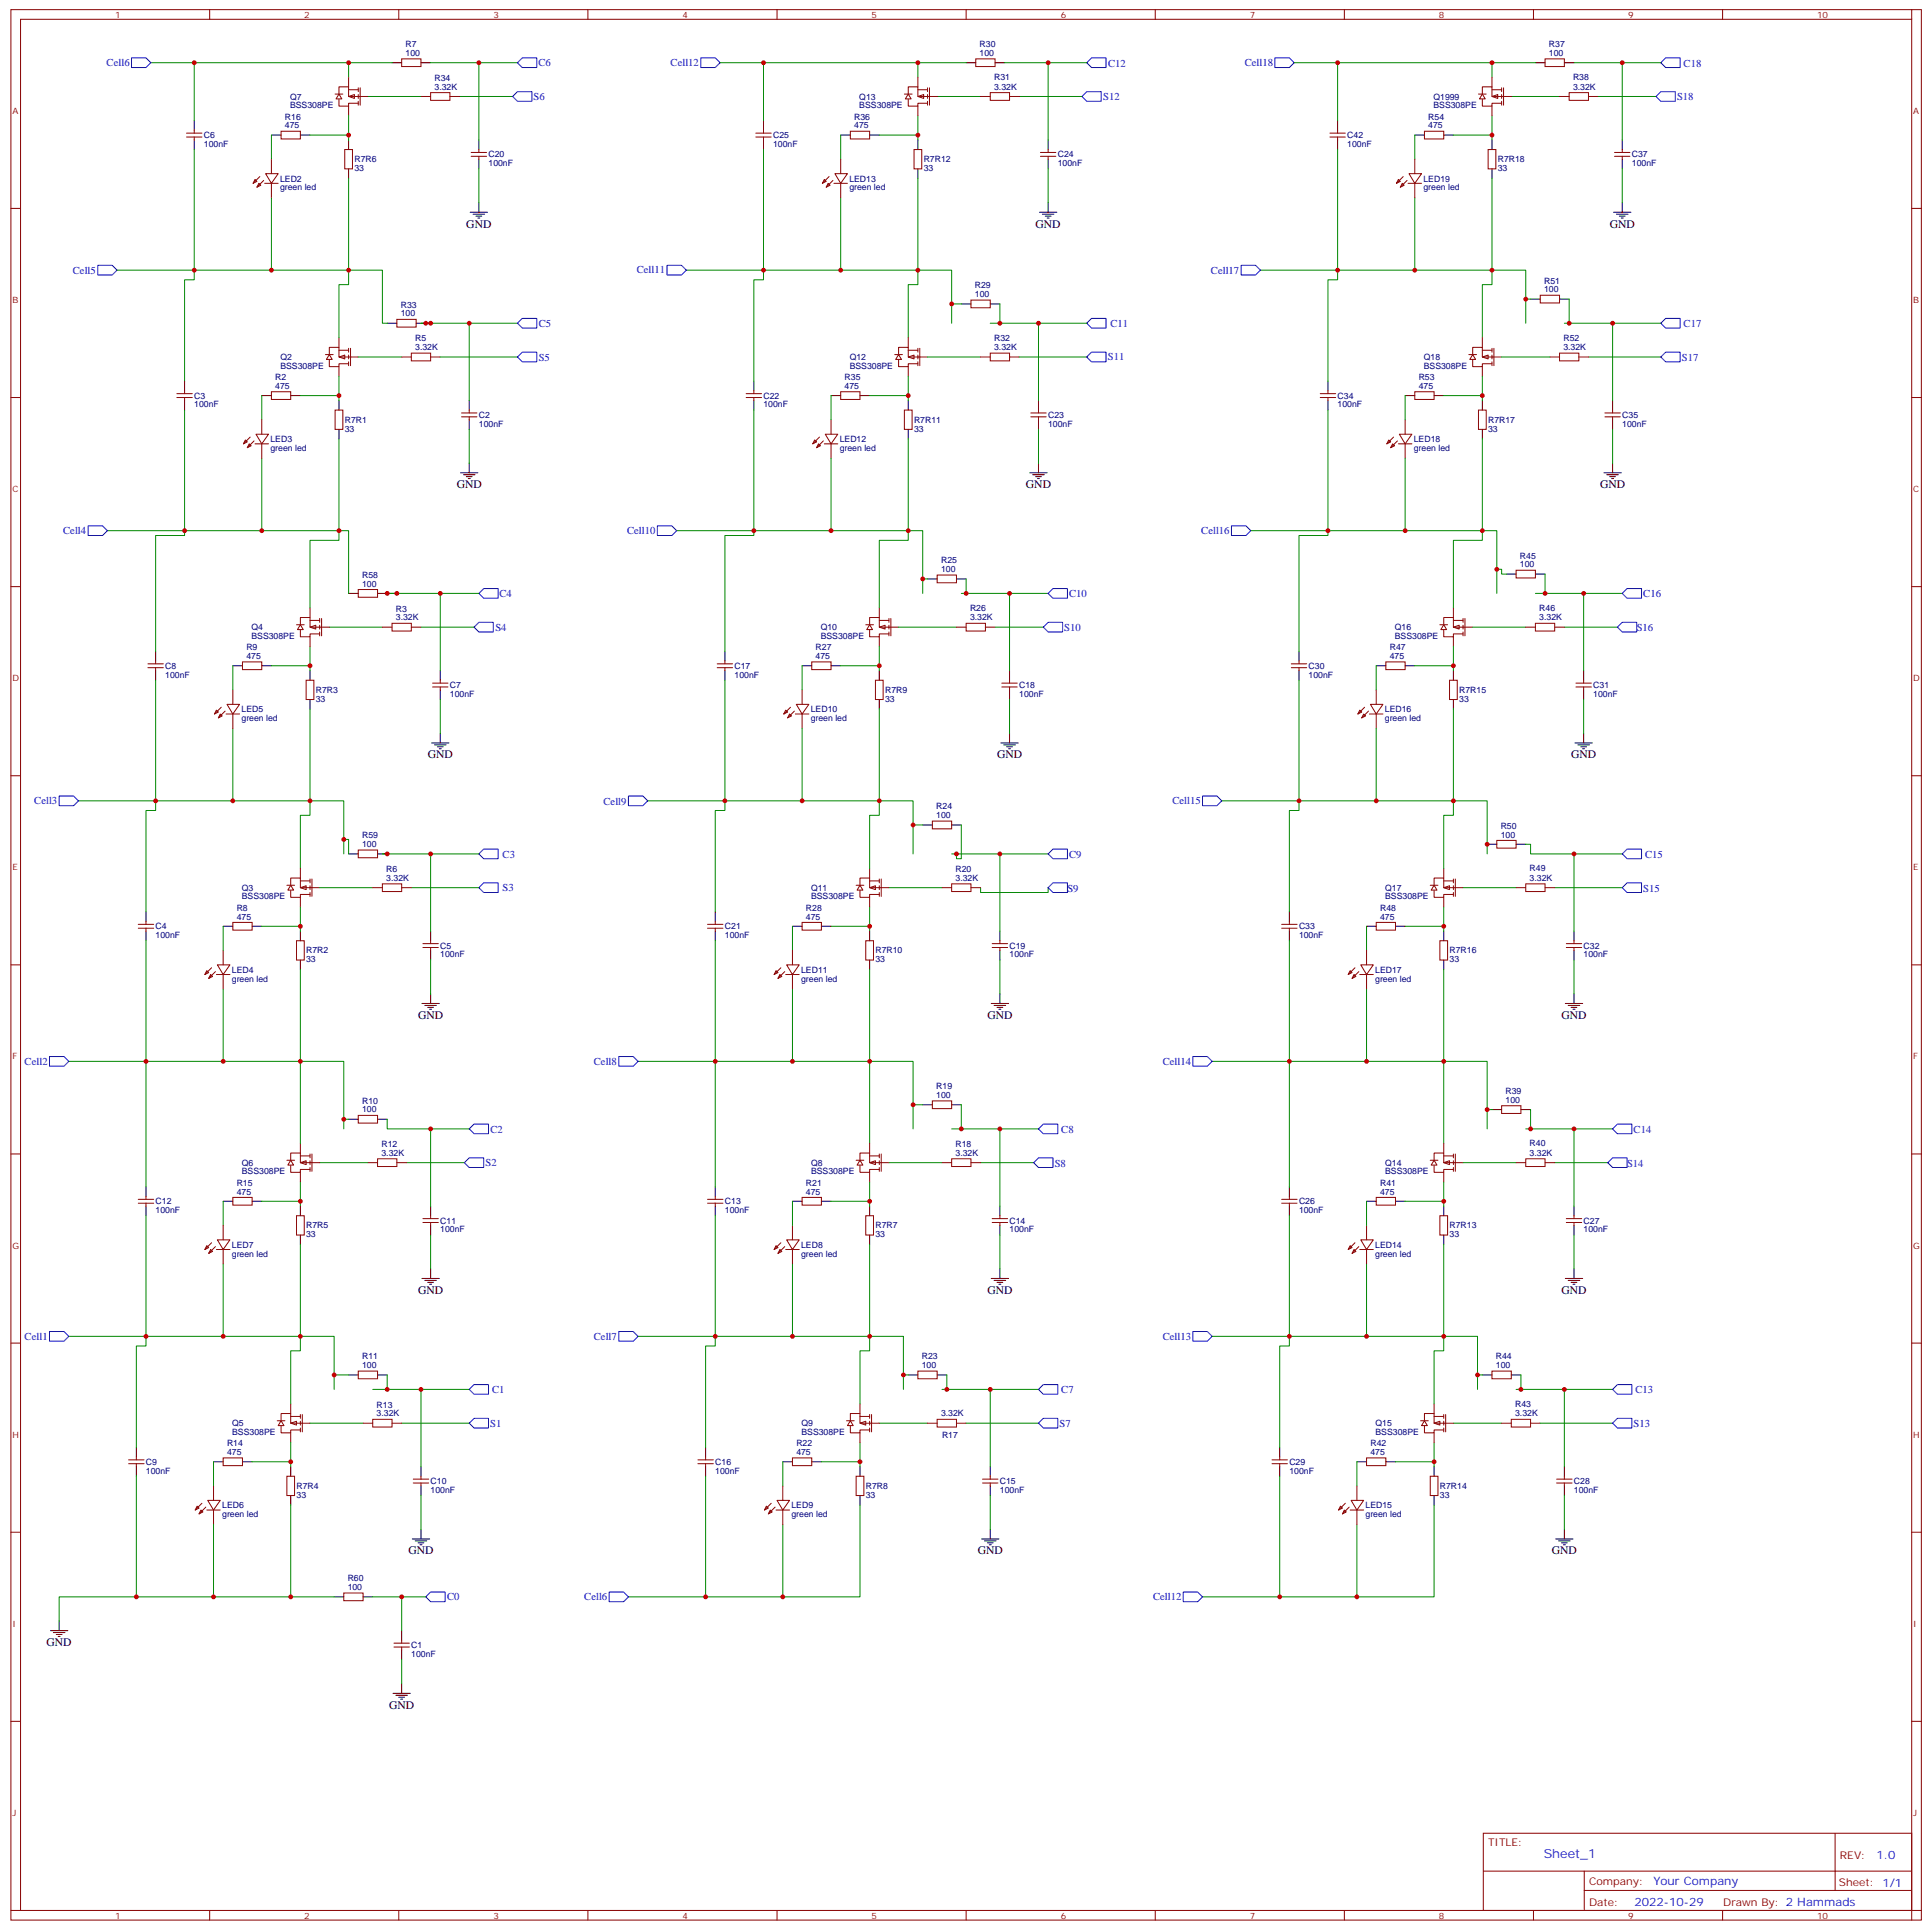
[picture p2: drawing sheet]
<svg xmlns="http://www.w3.org/2000/svg" width="706mm" height="706mm" viewBox="0 0 706 706" stroke-linecap="round" stroke-linejoin="round" font-family="sans-serif">
<defs><g id="words">
<text font-size="4.6" fill="#00f" x="564.4" y="679.3">Sheet_1</text>
<g font-size="4.2">
<text x="170.5" y="83.3">GND</text>
<text x="378.6" y="83.3">GND</text>
<text x="588.5" y="83.3">GND</text>
<text x="167" y="178.5">GND</text>
<text x="375.1" y="178.5">GND</text>
<text x="585" y="178.5">GND</text>
<text x="156.4" y="277.3">GND</text>
<text x="364.5" y="277.3">GND</text>
<text x="574.4" y="277.3">GND</text>
<text x="152.9" y="372.5">GND</text>
<text x="361" y="372.5">GND</text>
<text x="570.9" y="372.5">GND</text>
<text x="152.9" y="473.1">GND</text>
<text x="361" y="473.1">GND</text>
<text x="570.9" y="473.1">GND</text>
<text x="149.3" y="568.3">GND</text>
<text x="357.5" y="568.3">GND</text>
<text x="567.4" y="568.3">GND</text>
<text x="17" y="601.8">GND</text>
<text x="142.3" y="624.8">GND</text>
</g>
<g font-size="4.2" fill="#00f">
<text x="686.1" y="679.5">1.0</text>
<text x="604.5" y="689.1">Your Company</text>
<text x="597.6" y="696.9">2022-10-29</text>
</g>
<g font-size="3.9" fill="#00f">
<text x="39" y="24.2">Cell6</text>
<text x="196.8" y="24.2">C6</text>
<text x="245.2" y="24.3">Cell12</text>
<text x="405.1" y="24.3">C12</text>
<text x="455.1" y="24.3">Cell18</text>
<text x="615.6" y="24.4">C18</text>
<text x="195.1" y="36.6">S6</text>
<text x="403.4" y="36.7">S12</text>
<text x="613.2" y="36.7">S18</text>
<text x="26.6" y="100">Cell5</text>
<text x="232.8" y="100">Cell11</text>
<text x="442.8" y="100.2">Cell17</text>
<text x="197" y="119.5">C5</text>
<text x="406" y="119.6">C11</text>
<text x="615.6" y="119.6">C17</text>
<text x="197" y="131.8">S5</text>
<text x="405.1" y="131.7">S11</text>
<text x="614.9" y="132">S17</text>
<text x="23.1" y="195.3">Cell4</text>
<text x="229.3" y="195.2">Cell10</text>
<text x="439.2" y="195.4">Cell16</text>
<text x="182.6" y="218.3">C4</text>
<text x="390.9" y="218.3">C10</text>
<text x="600.8" y="218.4">C16</text>
<text x="181.1" y="230.7">S4</text>
<text x="389.1" y="230.6">S10</text>
<text x="598.4" y="230.7">S16</text>
<text x="12.5" y="294">Cell3</text>
<text x="220.7" y="294.2">Cell9</text>
<text x="428.6" y="294.1">Cell15</text>
<text x="183.8" y="313.6">C3</text>
<text x="390.9" y="313.6">C9</text>
<text x="601.5" y="313.6">C15</text>
<text x="183.8" y="325.9">S3</text>
<text x="390.3" y="326">S9</text>
<text x="600.8" y="326">S15</text>
<text x="9" y="389.2">Cell2</text>
<text x="217.1" y="389.3">Cell8</text>
<text x="425.1" y="389.3">Cell14</text>
<text x="179.4" y="414.1">C2</text>
<text x="388" y="414.2">C8</text>
<text x="597.3" y="414.2">C14</text>
<text x="177.6" y="426.3">S2</text>
<text x="385.6" y="426.5">S8</text>
<text x="594.9" y="426.5">S14</text>
<text x="9" y="489.8">Cell1</text>
<text x="217.1" y="489.9">Cell7</text>
<text x="425.1" y="489.9">Cell13</text>
<text x="179.9" y="509.4">C1</text>
<text x="388" y="509.4">C7</text>
<text x="597.9" y="509.4">C13</text>
<text x="179.2" y="521.8">S1</text>
<text x="387.4" y="521.8">S7</text>
<text x="597.3" y="521.8">S13</text>
<text x="163.4" y="585.1">C0</text>
<text x="213.6" y="585.1">Cell6</text>
<text x="421.6" y="585.1">Cell12</text>
</g>
<g font-size="3.9" fill="#800">
<text x="544.1" y="674.9">TITLE:</text>
<text x="672.7" y="679.5">REV:</text>
<text x="581" y="689.1">Company:</text>
<text x="672.4" y="689.7">Sheet: 1/1</text>
<text x="581" y="696.7">Date:</text>
<text x="630" y="696.8">Drawn By: 2 Hammads</text>
</g>
<g font-size="3.2" fill="#800">
<text x="42.1" y="6.5">1</text>
<text x="111.2" y="6.5">2</text>
<text x="180.4" y="6.5">3</text>
<text x="249.5" y="6.5">4</text>
<text x="318.7" y="6.5">5</text>
<text x="387.8" y="6.5">6</text>
<text x="457" y="6.5">7</text>
<text x="526.1" y="6.5">8</text>
<text x="595.2" y="6.5">9</text>
<text x="664.4" y="6.5">10</text>
<text x="4.5" y="41.6">A</text>
<text x="699.5" y="41.6">A</text>
<text x="4.5" y="110.8">B</text>
<text x="699.5" y="110.8">B</text>
<text x="4.5" y="179.9">C</text>
<text x="699.5" y="179.9">C</text>
<text x="4.5" y="249.1">D</text>
<text x="699.5" y="249.1">D</text>
<text x="4.5" y="318.2">E</text>
<text x="699.5" y="318.2">E</text>
<text x="4.5" y="387.4">F</text>
<text x="699.5" y="387.4">F</text>
<text x="4.5" y="456.5">G</text>
<text x="699.5" y="456.5">G</text>
<text x="4.5" y="525.6">H</text>
<text x="699.5" y="525.6">H</text>
<text x="4.5" y="594.8">I</text>
<text x="699.5" y="594.8">I</text>
<text x="4.5" y="663.9">J</text>
<text x="699.5" y="663.9">J</text>
<text x="42.1" y="701.5">1</text>
<text x="111.2" y="701.5">2</text>
<text x="180.4" y="701.5">3</text>
<text x="249.5" y="701.5">4</text>
<text x="318.7" y="701.5">5</text>
<text x="387.8" y="701.5">6</text>
<text x="457" y="701.5">7</text>
<text x="526.1" y="701.5">8</text>
<text x="595.2" y="701.5">9</text>
<text x="664.4" y="701.5">10</text>
</g>
<g font-size="3.2" fill="#000080">
<text x="148.3" y="17.2">R7</text>
<text x="358.2" y="17.2">R30</text>
<text x="566.3" y="17.2">R37</text>
<text x="148.3" y="20.5">100</text>
<text x="358.2" y="20.5">100</text>
<text x="566.3" y="20.5">100</text>
<text x="158.9" y="29.6">R34</text>
<text x="363.5" y="29.3">R31</text>
<text x="575.1" y="29.3">R38</text>
<text x="158.9" y="32.8">3.32K</text>
<text x="363.5" y="32.8">3.32K</text>
<text x="575.1" y="32.8">3.32K</text>
<text x="106" y="39.6">BSS308PE</text>
<text x="106" y="36.4">Q7</text>
<text x="314.2" y="39.6">BSS308PE</text>
<text x="314.2" y="36.4">Q13</text>
<text x="524.1" y="39.6">BSS308PE</text>
<text x="524.1" y="36.4">Q1999</text>
<text x="104.2" y="46.9">475</text>
<text x="104.2" y="43.7">R16</text>
<text x="312.3" y="46.9">475</text>
<text x="312.3" y="43.7">R36</text>
<text x="522.2" y="46.9">475</text>
<text x="522.2" y="43.7">R54</text>
<text x="74.5" y="53.7">100nF</text>
<text x="74.5" y="50.5">C6</text>
<text x="282.7" y="53.7">100nF</text>
<text x="282.7" y="50.5">C25</text>
<text x="492.6" y="53.7">100nF</text>
<text x="492.6" y="50.5">C42</text>
<text x="129.6" y="59.3">R7R6</text>
<text x="178.6" y="57.6">C20</text>
<text x="337.7" y="59.3">R7R12</text>
<text x="386.8" y="57.6">C24</text>
<text x="547.6" y="59.3">R7R18</text>
<text x="596.7" y="57.6">C37</text>
<text x="129.6" y="62.6">33</text>
<text x="178.6" y="60.8">100nF</text>
<text x="337.7" y="62.6">33</text>
<text x="386.8" y="60.8">100nF</text>
<text x="547.6" y="62.6">33</text>
<text x="596.7" y="60.8">100nF</text>
<text x="102.4" y="69.6">green led</text>
<text x="102.4" y="66.4">LED2</text>
<text x="310.6" y="69.6">green led</text>
<text x="310.6" y="66.4">LED13</text>
<text x="520.5" y="69.6">green led</text>
<text x="520.5" y="66.4">LED19</text>
<text x="356.4" y="105.4">R29</text>
<text x="564.6" y="106.9">100</text>
<text x="564.6" y="103.7">R51</text>
<text x="146.5" y="112.5">R33</text>
<text x="356.4" y="108.7">100</text>
<text x="146.5" y="115.7">100</text>
<text x="151.8" y="124.6">R5</text>
<text x="363.5" y="124.6">R32</text>
<text x="571.6" y="124.6">R52</text>
<text x="102.5" y="131.6">Q2</text>
<text x="151.8" y="128.1">3.32K</text>
<text x="310.7" y="131.6">Q12</text>
<text x="363.5" y="128.1">3.32K</text>
<text x="520.6" y="131.6">Q18</text>
<text x="571.6" y="128.1">3.32K</text>
<text x="102.5" y="134.8">BSS308PE</text>
<text x="310.7" y="134.8">BSS308PE</text>
<text x="520.6" y="134.8">BSS308PE</text>
<text x="100.7" y="142.2">475</text>
<text x="100.7" y="138.9">R2</text>
<text x="308.8" y="142.2">475</text>
<text x="308.8" y="138.9">R35</text>
<text x="518.7" y="142.2">475</text>
<text x="518.7" y="138.9">R53</text>
<text x="71" y="149">100nF</text>
<text x="71" y="145.8">C3</text>
<text x="279.2" y="149">100nF</text>
<text x="279.2" y="145.8">C22</text>
<text x="489.1" y="149">100nF</text>
<text x="489.1" y="145.8">C34</text>
<text x="126" y="154.6">R7R1</text>
<text x="175.1" y="152.8">C2</text>
<text x="334.2" y="154.6">R7R11</text>
<text x="383.2" y="152.8">C23</text>
<text x="544.1" y="154.6">R7R17</text>
<text x="593.1" y="152.8">C35</text>
<text x="98.9" y="161.6">LED3</text>
<text x="126" y="157.8">33</text>
<text x="175.1" y="156">100nF</text>
<text x="307" y="161.6">LED12</text>
<text x="334.2" y="157.8">33</text>
<text x="383.2" y="156">100nF</text>
<text x="516.9" y="161.6">LED18</text>
<text x="544.1" y="157.8">33</text>
<text x="593.1" y="156">100nF</text>
<text x="98.9" y="164.9">green led</text>
<text x="307" y="164.9">green led</text>
<text x="516.9" y="164.9">green led</text>
<text x="344.1" y="209.2">100</text>
<text x="344.1" y="206">R25</text>
<text x="555.7" y="207.4">100</text>
<text x="555.7" y="204.2">R45</text>
<text x="132.4" y="214.5">100</text>
<text x="132.4" y="211.3">R58</text>
<text x="144.8" y="226.8">3.32K</text>
<text x="144.8" y="223.6">R3</text>
<text x="354.7" y="226.8">3.32K</text>
<text x="354.7" y="223.4">R26</text>
<text x="562.8" y="226.8">3.32K</text>
<text x="562.8" y="223.4">R46</text>
<text x="91.9" y="233.6">BSS308PE</text>
<text x="91.9" y="230.4">Q4</text>
<text x="300.1" y="233.6">BSS308PE</text>
<text x="300.1" y="230.4">Q10</text>
<text x="510" y="233.6">BSS308PE</text>
<text x="510" y="230.4">Q16</text>
<text x="90.1" y="237.7">R9</text>
<text x="298.2" y="237.7">R27</text>
<text x="508.1" y="237.7">R47</text>
<text x="60.4" y="244.5">C8</text>
<text x="90.1" y="240.9">475</text>
<text x="268.6" y="244.5">C17</text>
<text x="298.2" y="240.9">475</text>
<text x="478.5" y="244.5">C30</text>
<text x="508.1" y="240.9">475</text>
<text x="60.4" y="247.8">100nF</text>
<text x="164.5" y="251.6">C7</text>
<text x="268.6" y="247.8">100nF</text>
<text x="372.6" y="251.6">C18</text>
<text x="478.5" y="247.8">100nF</text>
<text x="582.5" y="251.6">C31</text>
<text x="115.5" y="256.6">33</text>
<text x="115.5" y="253.4">R7R3</text>
<text x="164.5" y="254.8">100nF</text>
<text x="323.6" y="256.6">33</text>
<text x="323.6" y="253.4">R7R9</text>
<text x="372.6" y="254.8">100nF</text>
<text x="533.5" y="256.6">33</text>
<text x="533.5" y="253.4">R7R15</text>
<text x="582.5" y="254.8">100nF</text>
<text x="88.3" y="263.6">green led</text>
<text x="88.3" y="260.4">LED5</text>
<text x="296.4" y="263.6">green led</text>
<text x="296.4" y="260.4">LED10</text>
<text x="506.3" y="263.6">green led</text>
<text x="506.3" y="260.4">LED16</text>
<text x="342.3" y="299.2">100</text>
<text x="342.3" y="295.9">R24</text>
<text x="548.7" y="303">R50</text>
<text x="132.4" y="309.7">100</text>
<text x="132.4" y="306.5">R59</text>
<text x="548.7" y="306.2">100</text>
<text x="141.2" y="322.1">3.32K</text>
<text x="141.2" y="318.9">R6</text>
<text x="349.4" y="322.1">3.32K</text>
<text x="349.4" y="318.9">R20</text>
<text x="559.3" y="322.1">3.32K</text>
<text x="559.3" y="318.6">R49</text>
<text x="88.4" y="328.9">BSS308PE</text>
<text x="88.4" y="325.7">Q3</text>
<text x="296.5" y="328.9">BSS308PE</text>
<text x="296.5" y="325.7">Q11</text>
<text x="506.5" y="328.9">BSS308PE</text>
<text x="506.5" y="325.7">Q17</text>
<text x="86.5" y="333">R8</text>
<text x="294.7" y="333">R28</text>
<text x="504.6" y="333">R48</text>
<text x="56.9" y="339.8">C4</text>
<text x="86.5" y="336.2">475</text>
<text x="265" y="339.8">C21</text>
<text x="294.7" y="336.2">475</text>
<text x="474.9" y="339.8">C33</text>
<text x="504.6" y="336.2">475</text>
<text x="56.9" y="343">100nF</text>
<text x="161" y="346.8">C5</text>
<text x="265" y="343">100nF</text>
<text x="369.1" y="346.8">C19</text>
<text x="474.9" y="343">100nF</text>
<text x="579" y="346.8">C32</text>
<text x="111.9" y="351.8">33</text>
<text x="111.9" y="348.6">R7R2</text>
<text x="161" y="350.1">100nF</text>
<text x="320.1" y="351.8">33</text>
<text x="320.1" y="348.6">R7R10</text>
<text x="369.1" y="350.1">100nF</text>
<text x="530" y="351.8">33</text>
<text x="530" y="348.6">R7R16</text>
<text x="579" y="350.1">100nF</text>
<text x="84.8" y="358.9">green led</text>
<text x="84.8" y="355.7">LED4</text>
<text x="292.9" y="358.9">green led</text>
<text x="292.9" y="355.7">LED11</text>
<text x="502.8" y="358.9">green led</text>
<text x="502.8" y="355.7">LED17</text>
<text x="342.3" y="401.5">100</text>
<text x="342.3" y="398.2">R19</text>
<text x="550.4" y="400">R39</text>
<text x="132.4" y="406.8">100</text>
<text x="132.4" y="403.5">R10</text>
<text x="550.4" y="403.2">100</text>
<text x="139.5" y="419.4">R12</text>
<text x="349.4" y="419.4">R18</text>
<text x="559.3" y="419.2">R40</text>
<text x="139.5" y="422.6">3.32K</text>
<text x="349.4" y="422.6">3.32K</text>
<text x="559.3" y="422.6">3.32K</text>
<text x="88.4" y="429.4">BSS308PE</text>
<text x="88.4" y="426.2">Q6</text>
<text x="296.5" y="429.4">BSS308PE</text>
<text x="296.5" y="426.2">Q8</text>
<text x="506.5" y="429.4">BSS308PE</text>
<text x="506.5" y="426.2">Q14</text>
<text x="86.5" y="436.7">475</text>
<text x="86.5" y="433.5">R15</text>
<text x="294.7" y="436.7">475</text>
<text x="294.7" y="433.5">R21</text>
<text x="504.6" y="436.7">475</text>
<text x="504.6" y="433.5">R41</text>
<text x="56.9" y="443.6">100nF</text>
<text x="56.9" y="440.3">C12</text>
<text x="265" y="443.6">100nF</text>
<text x="265" y="440.3">C13</text>
<text x="474.9" y="443.6">100nF</text>
<text x="474.9" y="440.3">C26</text>
<text x="111.9" y="449.2">R7R5</text>
<text x="161" y="447.4">C11</text>
<text x="320.1" y="449.2">R7R7</text>
<text x="369.1" y="447.4">C14</text>
<text x="530" y="449.2">R7R13</text>
<text x="579" y="447.4">C27</text>
<text x="111.9" y="452.4">33</text>
<text x="161" y="450.6">100nF</text>
<text x="320.1" y="452.4">33</text>
<text x="369.1" y="450.6">100nF</text>
<text x="530" y="452.4">33</text>
<text x="579" y="450.6">100nF</text>
<text x="84.8" y="459.4">green led</text>
<text x="84.8" y="456.2">LED7</text>
<text x="292.9" y="459.4">green led</text>
<text x="292.9" y="456.2">LED8</text>
<text x="502.8" y="459.4">green led</text>
<text x="502.8" y="456.2">LED14</text>
<text x="132.4" y="497">R11</text>
<text x="337" y="497">R23</text>
<text x="546.9" y="497">R44</text>
<text x="132.4" y="500.2">100</text>
<text x="337" y="500.2">100</text>
<text x="546.9" y="500.2">100</text>
<text x="137.7" y="514.7">R13</text>
<text x="554" y="514.4">R43</text>
<text x="84.9" y="521.5">Q5</text>
<text x="137.7" y="517.9">3.32K</text>
<text x="293" y="521.5">Q9</text>
<text x="344.1" y="517.9">3.32K</text>
<text x="502.9" y="521.5">Q15</text>
<text x="554" y="517.9">3.32K</text>
<text x="84.9" y="524.7">BSS308PE</text>
<text x="293" y="524.7">BSS308PE</text>
<text x="344.4" y="525.6">R17</text>
<text x="502.9" y="524.7">BSS308PE</text>
<text x="83" y="532">475</text>
<text x="83" y="528.8">R14</text>
<text x="291.2" y="532">475</text>
<text x="291.2" y="528.8">R22</text>
<text x="501.1" y="532">475</text>
<text x="501.1" y="528.8">R42</text>
<text x="53.4" y="538.8">100nF</text>
<text x="53.4" y="535.6">C9</text>
<text x="261.5" y="538.8">100nF</text>
<text x="261.5" y="535.6">C16</text>
<text x="471.4" y="538.8">100nF</text>
<text x="471.4" y="535.6">C29</text>
<text x="108.4" y="544.4">R7R4</text>
<text x="157.4" y="545.9">100nF</text>
<text x="157.4" y="542.6">C10</text>
<text x="316.5" y="544.4">R7R8</text>
<text x="365.6" y="545.9">100nF</text>
<text x="365.6" y="542.6">C15</text>
<text x="526.5" y="544.4">R7R14</text>
<text x="575.5" y="545.9">100nF</text>
<text x="575.5" y="542.6">C28</text>
<text x="81.2" y="551.5">LED6</text>
<text x="108.4" y="547.6">33</text>
<text x="289.4" y="551.5">LED9</text>
<text x="316.5" y="547.6">33</text>
<text x="499.3" y="551.5">LED15</text>
<text x="526.5" y="547.6">33</text>
<text x="81.2" y="554.7">green led</text>
<text x="289.4" y="554.7">green led</text>
<text x="499.3" y="554.7">green led</text>
<text x="127.1" y="581.4">100</text>
<text x="127.1" y="578.2">R60</text>
<text x="150.4" y="605.8">100nF</text>
<text x="150.4" y="602.6">C1</text>
</g>
</g></defs>
<g fill="none" stroke="#870000" stroke-width=".37">
<path d="M4 3.5h698.5v698.5h-698.5zM7.5 7.1h691.5v691.4h-691.5zM76.7 3.5v3.6M145.8 3.5v3.6M214.9 3.5v3.6M284.1 3.5v3.6M353.2 3.5v3.6M422.4 3.5v3.6M491.5 3.5v3.6M560.7 3.5v3.6M629.8 3.5v3.6M699 3.5v3.6"/>
<path d="M123.9 36.3v2.5h3.6v-1.1h3.5M123.9 34.2v-2.4h3.6v3.5h7M127.5 35.3l2.1-.7v1.4zM127.5 32.8h3.5M127.5 28.2v3.6M127.5 38.8v3.5M131 32.1v1.4M131 34.6v1.4M131 37v1.5M131.7 32.1v6.4M4 76.2h3.5M699 76.2h3.5"/>
<path d="M4 145.3h3.5M699 145.3h3.5M4 214.5h3.5M699 214.5h3.5M4 283.6h3.5M699 283.6h3.5M4 352.8h3.5M699 352.8h3.5M4 421.9h3.5M699 421.9h3.5M4 491.1h3.5M699 491.1h3.5"/>
<path d="M4 560.2h3.5M699 560.2h3.5M4 629.4h3.5M699 629.4h3.5M542.3 670.3h156.7v28.2h-156.7zM671 670.3v20.9M4 698.5h3.5M76.7 698.5v3.5M145.8 698.5v3.5M214.9 698.5v3.5M284.1 698.5v3.5M353.2 698.5v3.5"/>
<path d="M422.4 698.5v3.5M491.5 698.5v3.5M542.4 684.1h156.4M560.7 698.5v3.5M579.2 691.2h119.6M579.2 684.1v14.1M629.8 698.5v3.5M702.5 698.5h-3.5v3.5"/>
</g>
<path d="M123.9 34.4l1.1 1.8h-2.1z" fill="#fff" stroke="#870000" stroke-width=".37"/>
<g fill="none" stroke="#870000" stroke-width=".37">
<path d="M122.5 34.4h2.8M68.2 50.1h5.6M68.2 48.7h5.6M71 47.6v1.1M71 50.1v1.1M99.2 58.2v5.3M102.8 48h7v2.8h-7zM126 54.7h2.9v7h-2.9zM172.3 57.1h5.6M172.3 55.7h5.6M175.1 54.7v1M175.1 57.1v1.1"/>
<path d="M93.2 65.6l.7 .7-1.4 .7zM94.7 67l.7 .7-1.5 .7zM95 64.6l-2.5 2.4M96.4 66l-2.5 2.4M96.8 67h4.9M97.1 63.5h4.6l-2.5 3.5zM99.2 67v5.3M120.4 131.6v2.5h3.5v-1.1h3.6M120.4 129.5v-2.5h3.5v3.5h7.1M123.9 130.5l2.1-.7v1.4zM123.9 128.1h3.6M123.9 123.5v3.5"/>
<path d="M123.9 134.1v3.5M127.5 127.4v1.4M127.5 129.8v1.4M127.5 132.3v1.4M128.2 127.4v6.3M64.7 145.3h5.6M64.7 143.9h5.6M67.5 142.9v1M67.5 145.3v1.1M91.5 159.8l-2.5 2.5M93.6 158.8h4.6l-2.5 3.5zM95.7 153.5v5.3"/>
<path d="M99.2 143.2h7.1v2.8h-7.1zM122.5 149.9h2.8v7.1h-2.8zM168.7 152.4h5.7M168.7 151h5.7M171.6 149.9v1.1M171.6 152.4v1.1M89.7 160.9l.7 .7-1.4 .7zM91.1 162.3l.7 .7-1.4 .7zM92.9 161.2l-2.5 2.5M93.2 162.3h5M95.7 162.3v5.3"/>
</g>
<g fill="none" stroke="#000" stroke-width=".37">
<path d="M71 44.1v3.5M71 51.2v3.5M99.2 49.4h3.6M109.8 49.4h3.5M127.5 51.2v3.5M175.1 51.2v3.5M175.1 58.2v3.5M127.5 61.7v3.6M171.9 77.6h6.4M173 78.3h4.2M174 79h2.1M174.7 79.7h.7"/>
<path d="M175.1 74.1v3.5M67.5 139.3v3.6M67.5 146.4v3.5M95.7 144.6h3.5M106.3 144.6h3.5M123.9 146.4v3.5M123.9 157v3.5M171.6 146.4v3.5M171.6 153.5v3.5M168.4 172.9h6.3M169.4 173.6h4.3M170.5 174.3h2.1"/>
<path d="M171.2 175h.7M171.6 169.3v3.6"/>
</g>
<g fill="none" stroke="#008700" stroke-width=".37">
<path d="M55.1 22.9h72.4M71 22.9v21.2M134.5 35.3h19.4M143.3 22.9h-15.8v5.3M71 54.7v44.1h56.5v-33.5M99.2 49.4v8.8M113.3 49.4h14.2M127.5 42.3v8.9M99.2 72.3v26.5M175.1 61.7v12.4M42.8 98.8h28.2v3.5h-3.5v37M123.9 137.6v8.8"/>
<path d="M131 130.5h15.9M67.5 149.9v44.1h56.4v-33.5M95.7 144.6v8.9M109.8 144.6h14.1M171.6 157v12.3M95.7 167.6v26.4M39.3 194h28.2"/>
</g>
<path d="M48.1 21.2h5.3l1.7 1.7-1.7 1.8h-5.3zM35.7 97h5.3l1.8 1.8-1.8 1.7h-5.3zM32.2 192.3h5.3l1.8 1.7-1.8 1.8h-5.3z" fill="none" stroke="#00f" stroke-width=".37"/>
<path d="M120.4 129.6l1.1 1.8h-2.2z" fill="#fff" stroke="#870000" stroke-width=".37"/>
<path d="M119 129.6h2.8M109.8 317.5v3.5M106.3 325.6v2.5h3.5v-1.1h3.5M106.3 323.5v-2.5h3.5v3.6h7.1M109.8 324.6l2.1-.8v1.5zM109.8 322.1h3.5M109.8 328.1v3.5M113.3 321.4v1.4M113.3 323.8v1.5M113.3 326.3v1.4M114.1 321.4v6.3" fill="none" stroke="#870000" stroke-width=".37"/>
<path d="M157.4 22.9h31.8M168 35.3h19.4M141.6 118.2h-1.8v-19.4h-12.3v5.3h-3.6v19.4M153.9 118.2h35.3M161 130.5h28.2M141.6 217h33.5M153.9 229.3h19.4M125.7 312.2v-19.4h-12.4v5.3h-3.5v19.4M139.8 312.2h35.3M150.4 324.6h24.7" fill="none" stroke="#008700" stroke-width=".37"/>
<path d="M189.2 22.9l1.8-1.7h5.3v3.5h-5.3zM189.2 33.5h5.3v3.5h-5.3l-1.8-1.7zM189.2 118.2l1.8-1.8h5.3v3.5h-5.3zM189.2 130.5l1.8-1.7h5.3v3.5h-5.3zM175.1 217l1.7-1.8h5.3v3.5h-5.3zM173.3 229.3l1.8-1.8h5.3v3.6h-5.3zM175.1 312.2l1.7-1.8h5.3v3.6h-5.3zM175.1 324.6l1.7-1.8h5.3v3.5h-5.3z" fill="none" stroke="#00f" stroke-width=".37"/>
<path d="M106.3 323.7l1.1 1.7h-2.2z" fill="#fff" stroke="#870000" stroke-width=".37"/>
<g fill="none" stroke="#870000" stroke-width=".37">
<path d="M109.8 230.4v2.4h3.5v-1h3.6M109.8 228.2v-2.4h3.5v3.5h7.1M113.3 229.3l2.2-.7v1.4zM113.3 226.8h3.6M113.3 222.2v3.6M113.3 232.8v3.6M116.9 226.1v1.4M116.9 228.6v1.4M116.9 231.1v1.4M117.6 226.1v6.4M54.1 244.1h5.6M54.1 242.7h5.6"/>
<path d="M56.9 241.7v1M56.9 244.1v1.1M79.1 259.6l.7 .7-1.4 .8zM80.9 258.6l-2.5 2.5M82.3 260l-2.5 2.5M83 257.5h4.6l-2.5 3.6zM85.1 252.2v5.3M88.7 242h7v2.8h-7zM111.9 248.7h2.9v7.1h-2.9zM158.2 251.2h5.6M158.2 249.8h5.6M161 248.7v1.1"/>
<path d="M161 251.2v1M80.5 261.1l.7 .7-1.4 .7zM82.7 261.1h4.9M85.1 261.1v5.2M50.6 339.4h5.6M50.6 338h5.6M53.4 336.9v1.1M53.4 339.4v1M85.1 337.3h7.1v2.8h-7.1zM104.9 323.7h2.8M75.6 354.9l.7 .7-1.4 .7zM77 356.3l.7 .7-1.4 .7z"/>
<path d="M77.4 353.8l-2.5 2.5M78.8 355.2l-2.5 2.5M79.1 356.3h5M79.5 352.8h4.6l-2.5 3.5zM81.6 347.5v5.3M81.6 356.3v5.3M108.4 344h2.8v7h-2.8zM154.6 346.4h5.7M154.6 345h5.7M157.4 344v1M157.4 346.4v1.1"/>
</g>
<g fill="none" stroke="#000" stroke-width=".37">
<path d="M56.9 238.1v3.6M56.9 245.2v3.5M85.1 243.4h3.6M95.7 243.4h3.5M113.3 245.2v3.5M113.3 255.8v3.5M161 245.2v3.5M161 252.2v3.6M157.8 271.6h6.3M158.9 272.3h4.2M159.9 273.1h2.1M160.6 273.8h.7"/>
<path d="M161 268.1v3.5M53.4 333.4v3.5M81.6 338.7h3.5M92.2 338.7h3.5M53.4 340.4v3.6M109.8 340.4v3.6M109.8 351v3.5M157.4 340.4v3.6M157.4 347.5v3.5M154.3 366.9h6.3M155.3 367.6h4.3M156.4 368.3h2.1"/>
<path d="M157.1 369h.7M157.4 363.4v3.5"/>
</g>
<g fill="none" stroke="#008700" stroke-width=".37">
<path d="M67.5 194v1.8h-10.6v42.3M113.3 236.4v8.8M120.4 229.3h19.4M56.9 248.7v44.1h56.4v-33.5M85.1 243.4v8.8M99.2 243.4h14.1M161 255.8v12.3M85.1 266.3v26.5M28.7 292.8h28.2v3.5h-3.5v37.1M81.6 338.7v8.8M95.7 338.7h14.1M109.8 331.6v8.8"/>
<path d="M116.9 324.6h19.4M53.4 344v44.1h56.4v-33.6M157.4 351v12.4M81.6 361.6v26.5M25.2 388.1h28.2"/>
</g>
<path d="M21.6 291h5.3l1.8 1.8-1.8 1.8h-5.3zM18.1 386.3h5.3l1.8 1.8-1.8 1.7h-5.3z" fill="none" stroke="#00f" stroke-width=".37"/>
<path d="M109.8 228.4l1.1 1.8h-2.1z" fill="#fff" stroke="#870000" stroke-width=".37"/>
<path d="M108.4 228.4h2.8M102.8 519.3v-2.5h3.5v3.5h7M106.3 517.9h3.5M106.3 513.3v3.5M109.8 517.2v1.4M109.8 519.6v1.5M110.5 517.2v6.3M102.8 521.4v2.5h3.5v-1.1h3.5M106.3 520.3l2.1-.7v1.5zM106.3 523.9v3.5M109.8 522.1v1.4" fill="none" stroke="#870000" stroke-width=".37"/>
<path d="M171.6 412.8l1.7-1.8h5.3v3.5h-5.3zM169.8 425.1l1.8-1.8h5.2v3.6h-5.2zM171.6 508l1.7-1.8h5.3v3.6h-5.3zM171.6 520.3l1.7-1.7h5.3v3.5h-5.3z" fill="none" stroke="#00f" stroke-width=".37"/>
<path d="M141.6 409.2v3.6h30M148.6 425.1h21.2M122.2 508v-19.4h-12.4v5.3h-3.5v19.4M136.3 508h35.3M146.9 520.3h24.7" fill="none" stroke="#008700" stroke-width=".37"/>
<path d="M102.8 519.5l1 1.7h-2.1z" fill="#fff" stroke="#870000" stroke-width=".37"/>
<g fill="none" stroke="#870000" stroke-width=".37">
<path d="M109.8 418v3.6M50.6 439.9h5.6M50.6 438.5h5.6M53.4 437.4v1.1M53.4 439.9v1.1M85.1 437.8h7.1v2.8h-7.1zM106.3 426.2v2.4h3.5v-1h3.5M106.3 424v-2.4h3.5v3.5h7.1M109.8 425.1l2.1-.7v1.4zM109.8 422.6h3.5M109.8 428.6v3.6M113.3 421.9v1.4"/>
<path d="M113.3 424.4v1.4M113.3 426.9v1.4M114.1 421.9v6.4M75.6 455.4l.7 .7-1.4 .7zM77 456.8l.7 .8-1.4 .7zM77.4 454.4l-2.5 2.4M78.8 455.8l-2.5 2.5M79.1 456.8h5M79.5 453.3h4.6l-2.5 3.5zM81.6 448v5.3M81.6 456.8v5.3M108.4 444.5h2.8v7.1h-2.8z"/>
<path d="M154.6 447h5.7M154.6 445.6h5.7M157.4 444.5v1.1M157.4 447v1M101.4 519.5h2.8M47 535.2h5.7M47 533.8h5.7M49.8 532.7v1.1M49.8 535.2v1M81.6 533h7.1v2.9h-7.1zM104.9 539.8h2.8v7h-2.8zM153.9 539.8v1"/>
<path d="M72.1 550.7l.7 .7-1.4 .7zM73.5 552.1l.7 .7-1.4 .7zM73.8 549.6l-2.4 2.5M75.2 551l-2.4 2.5M75.6 552.1h4.9M76 548.6h4.5l-2.4 3.5zM78.1 543.3v5.3M78.1 552.1v5.3M151.1 542.2h5.6M151.1 540.8h5.6M153.9 542.2v1.1"/>
</g>
<g fill="none" stroke="#000" stroke-width=".37">
<path d="M53.4 433.9v3.5M81.6 439.2h3.5M92.2 439.2h3.5M53.4 441v3.5M109.8 441v3.5M109.8 451.6v3.5M157.4 441v3.5M157.4 448v3.6M154.3 467.4h6.3M155.3 468.1h4.3M156.4 468.8h2.1M157.1 469.5h.7"/>
<path d="M157.4 463.9v3.5M49.8 529.2v3.5M49.8 536.2v3.6M78.1 534.5h3.5M88.7 534.5h3.5M106.3 536.2v3.6M153.9 536.2v3.6M106.3 546.8v3.5M153.9 543.3v3.5M153.9 559.2v3.5M150.7 562.7h6.4M151.8 563.4h4.2"/>
<path d="M152.9 564.1h2.1M153.6 564.8h.7"/>
</g>
<g fill="none" stroke="#008700" stroke-width=".37">
<path d="M53.4 388.1v45.8M81.6 439.2v8.8M95.7 439.2h14.1M109.8 432.2v8.8M116.9 425.1h17.6M53.4 444.5v44.1h56.4v-33.5M157.4 451.6v12.3M81.6 462.1v26.5M25.2 488.6h28.2v3.5h-3.6v37.1M49.8 539.8v44h56.5v-33.5M78.1 534.5v8.8M92.2 534.5h14.1"/>
<path d="M106.3 527.4v8.8M113.3 520.3h19.5M78.1 557.4v26.4M153.9 546.8v12.4M49.8 583.8h-28.2v8.9"/>
</g>
<path d="M18.1 486.8h5.3l1.8 1.8-1.8 1.8h-5.3z" fill="none" stroke="#00f" stroke-width=".37"/>
<path d="M106.3 424.2l1.1 1.8h-2.2z" fill="#fff" stroke="#870000" stroke-width=".37"/>
<path d="M318 418v3.6M104.9 424.2h2.8M314.4 426.2v2.4h3.6v-1h3.5M314.4 424v-2.4h3.6v3.5h7M318 425.1l2.1-.7v1.4zM318 422.6h3.5M318 428.6v3.6M321.5 421.9v1.4M321.5 424.4v1.4M321.5 426.9v1.4M322.2 421.9v6.4" fill="none" stroke="#870000" stroke-width=".37"/>
<path d="M127.5 217v-23h-3.6v3.6h-10.6v24.6M337.4 217v-23h-5.3v3.6h-10.6v24.6M125.7 412.8v-24.7h-15.9v29.9M333.8 412.8v-24.7h-15.8v29.9" fill="none" stroke="#008700" stroke-width=".37"/>
<path d="M314.4 424.2l1.1 1.8h-2.1z" fill="#fff" stroke="#870000" stroke-width=".37"/>
<g fill="none" stroke="#870000" stroke-width=".37">
<path d="M258.7 439.9h5.6M258.7 438.5h5.6M261.5 437.4v1.1M261.5 439.9v1.1M293.3 437.8h7v2.8h-7zM313 424.2h2.8M283.7 455.4l.7 .7-1.4 .7zM285.2 456.8l.7 .8-1.5 .7zM285.5 454.4l-2.5 2.4M286.9 455.8l-2.5 2.5M287.3 456.8h4.9M287.6 453.3h4.6l-2.5 3.5z"/>
<path d="M289.7 448v5.3M289.7 456.8v5.3M316.5 444.5h2.9v7.1h-2.9zM362.8 447h5.6M362.8 445.6h5.6M365.6 444.5v1.1M365.6 447v1M310.9 519.3v-2.5h3.5v3.5h7.1M314.4 517.9h3.6M314.4 513.3v3.5M318 517.2v1.4M318 519.6v1.5"/>
<path d="M318.7 517.2v6.3M255.2 535.2h5.6M255.2 533.8h5.6M258 532.7v1.1M258 535.2v1M289.7 533h7.1v2.9h-7.1zM310.9 521.4v2.5h3.5v-1.1h3.6M313 539.8h2.8v7h-2.8zM314.4 520.3l2.1-.7v1.5zM314.4 523.9v3.5M318 522.1v1.4M362.1 539.8v1"/>
<path d="M280.2 550.7l.7 .7-1.4 .7zM281.6 552.1l.7 .7-1.4 .7zM282 549.6l-2.5 2.5M283.4 551l-2.5 2.5M283.7 552.1h5M284.1 548.6h4.6l-2.5 3.5zM286.2 543.3v5.3M286.2 552.1v5.3M359.2 542.2h5.7M359.2 540.8h5.7M362.1 542.2v1.1"/>
</g>
<g fill="none" stroke="#000" stroke-width=".37">
<path d="M261.5 433.9v3.5M289.7 439.2h3.6M300.3 439.2h3.5M261.5 441v3.5M318 441v3.5M318 451.6v3.5M365.6 441v3.5M365.6 448v3.6M362.4 467.4h6.4M363.5 468.1h4.2M364.5 468.8h2.1M365.2 469.5h.7"/>
<path d="M365.6 463.9v3.5M258 529.2v3.5M258 536.2v3.6M286.2 534.5h3.5M296.8 534.5h3.5M314.4 536.2v3.6M362.1 536.2v3.6M314.4 546.8v3.5M362.1 543.3v3.5M362.1 559.2v3.5M358.9 562.7h6.3M359.9 563.4h4.3"/>
<path d="M361 564.1h2.1M361.7 564.8h.7"/>
</g>
<g fill="none" stroke="#008700" stroke-width=".37">
<path d="M261.5 388.1v45.8M289.7 439.2v8.8M303.8 439.2h14.2M318 432.2v8.8M325 425.1h19.4M261.5 444.5v44.1h56.5v-33.5M365.6 451.6v12.3M289.7 462.1v26.5M233.3 488.6h28.2v3.5h-3.5v37.1M258 539.8v44h56.4v-33.5M286.2 534.5v8.8M300.3 534.5h14.1"/>
<path d="M314.4 527.4v8.8M321.5 520.3h17.6M286.2 557.4v26.4M362.1 546.8v12.4M229.8 583.8h28.2"/>
</g>
<path d="M226.2 486.8h5.3l1.8 1.8-1.8 1.8h-5.3zM222.7 582.1h5.3l1.8 1.7-1.8 1.8h-5.3z" fill="none" stroke="#00f" stroke-width=".37"/>
<path d="M310.9 519.5l1.1 1.7h-2.2z" fill="#fff" stroke="#870000" stroke-width=".37"/>
<path d="M318 230.4v2.4h3.5v-1h3.5M318 228.2v-2.4h3.5v3.5h7M321.5 229.3l2.1-.7v1.4zM321.5 226.8h3.5M321.5 222.2v3.6M321.5 232.8v3.6M325 226.1v1.4M325 228.6v1.4M325 231.1v1.4M325.7 226.1v6.4M309.5 519.5h2.8" fill="none" stroke="#870000" stroke-width=".37"/>
<path d="M347.9 412.8h31.8M358.5 425.1h19.4M330.3 508v-19.4h-12.3v5.3h-3.6v19.4M344.4 508h35.3M353.2 520.3h26.5" fill="none" stroke="#008700" stroke-width=".37"/>
<path d="M379.7 412.8l1.8-1.8h5.3v3.5h-5.3zM377.9 425.1l1.8-1.8h5.3v3.6h-5.3zM379.7 508l1.8-1.8h5.3v3.6h-5.3zM381.5 518.6h5.3v3.5h-5.3l-1.8-1.8z" fill="none" stroke="#00f" stroke-width=".37"/>
<path d="M318 228.4l1 1.8h-2.1z" fill="#fff" stroke="#870000" stroke-width=".37"/>
<g fill="none" stroke="#870000" stroke-width=".37">
<path d="M316.5 228.4h2.9M262.2 244.1h5.7M262.2 242.7h5.7M265 241.7v1M265 244.1v1.1M287.3 259.6l.7 .7-1.4 .8zM289 258.6l-2.4 2.5M290.4 260l-2.4 2.5M291.1 257.5h4.6l-2.4 3.6zM293.3 252.2v5.3M296.8 242h7v2.8h-7zM320.1 248.7h2.8v7.1h-2.8z"/>
<path d="M366.3 251.2h5.6M366.3 249.8h5.6M369.1 248.7v1.1M369.1 251.2v1M288.7 261.1l.7 .7-1.4 .7zM290.8 261.1h4.9M293.3 261.1v5.2M318 317.5v3.5M258.7 339.4h5.6M258.7 338h5.6M261.5 336.9v1.1M261.5 339.4v1"/>
<path d="M293.3 337.3h7v2.8h-7zM314.4 325.6v2.5h3.6v-1.1h3.5M314.4 323.5v-2.5h3.6v3.6h7M318 324.6l2.1-.8v1.5zM318 322.1h3.5M318 328.1v3.5M321.5 321.4v1.4M321.5 323.8v1.5M321.5 326.3v1.4M322.2 321.4v6.3M283.7 354.9l.7 .7-1.4 .7zM285.2 356.3l.7 .7-1.5 .7z"/>
<path d="M285.5 353.8l-2.5 2.5M286.9 355.2l-2.5 2.5M287.3 356.3h4.9M287.6 352.8h4.6l-2.5 3.5zM289.7 347.5v5.3M289.7 356.3v5.3M316.5 344h2.9v7h-2.9zM362.8 346.4h5.6M362.8 345h5.6M365.6 344v1M365.6 346.4v1.1"/>
</g>
<g fill="none" stroke="#000" stroke-width=".37">
<path d="M265 238.1v3.6M265 245.2v3.5M293.3 243.4h3.5M303.8 243.4h3.6M321.5 245.2v3.5M321.5 255.8v3.5M369.1 245.2v3.5M369.1 252.2v3.6M365.9 271.6h6.4M367 272.3h4.2M368.1 273.1h2.1M368.8 273.8h.7"/>
<path d="M369.1 268.1v3.5M261.5 333.4v3.5M289.7 338.7h3.6M300.3 338.7h3.5M261.5 340.4v3.6M318 340.4v3.6M318 351v3.5M365.6 340.4v3.6M365.6 347.5v3.5M362.4 366.9h6.4M363.5 367.6h4.2M364.5 368.3h2.1"/>
<path d="M365.2 369h.7M365.6 363.4v3.5"/>
</g>
<g fill="none" stroke="#008700" stroke-width=".37">
<path d="M275.6 194v1.8h-10.6v42.3M321.5 236.4v8.8M328.5 229.3h21.2M265 248.7v44.1h56.5v-33.5M293.3 243.4v8.8M307.4 243.4h14.1M369.1 255.8v12.3M293.3 266.3v26.5M236.8 292.8h28.2v3.5h-3.5v37.1M289.7 338.7v8.8M303.8 338.7h14.2M318 331.6v8.8"/>
<path d="M325 324.6h19.4M261.5 344v44.1h56.5v-33.6M365.6 351v12.4M289.7 361.6v26.5M233.3 388.1h28.2"/>
</g>
<path d="M229.8 291h5.3l1.7 1.8-1.7 1.8h-5.3zM226.2 386.3h5.3l1.8 1.8-1.8 1.7h-5.3z" fill="none" stroke="#00f" stroke-width=".37"/>
<path d="M314.4 323.7l1.1 1.7h-2.1z" fill="#fff" stroke="#870000" stroke-width=".37"/>
<path d="M328.5 131.6v2.5h3.6v-1.1h3.5M328.5 129.5v-2.5h3.6v3.5h7M332.1 130.5l2.1-.7v1.4zM332.1 128.1h3.5M332.1 123.5v3.5M332.1 134.1v3.5M335.6 127.4v1.4M335.6 129.8v1.4M335.6 132.3v1.4M336.3 127.4v6.3M313 323.7h2.8" fill="none" stroke="#870000" stroke-width=".37"/>
<path d="M367.3 22.9h30M372.6 35.3h23M347.9 118.2v-19.4h-12.3v5.3h-3.5v19.4M362.1 118.2h35.2M372.6 130.5h24.7M351.5 217h31.7M363.8 229.3h17.7M333.8 312.2v-19.4h-12.3v5.3h-3.5v19.4M347.9 312.2h35.3M358.5 324.6v1.7h24.7v-1.7" fill="none" stroke="#008700" stroke-width=".37"/>
<path d="M395.6 35.3l1.7-1.8h5.3v3.5h-5.3zM397.3 22.9l1.8-1.7h5.3v3.5h-5.3zM397.3 118.2l1.8-1.8h5.3v3.5h-5.3zM397.3 130.5l1.8-1.7h5.3v3.5h-5.3zM383.2 217l1.8-1.8h5.3v3.5h-5.3zM381.5 229.3l1.7-1.8h5.3v3.6h-5.3zM383.2 312.2l1.8-1.8h5.3v3.6h-5.3zM383.2 324.6l1.8-1.8h5.3v3.5h-5.3z" fill="none" stroke="#00f" stroke-width=".37"/>
<path d="M328.5 129.6l1.1 1.8h-2.1z" fill="#fff" stroke="#870000" stroke-width=".37"/>
<g fill="none" stroke="#870000" stroke-width=".37">
<path d="M332.1 36.3v2.5h3.5v-1.1h3.5M332.1 34.2v-2.4h3.5v3.5h7.1M335.6 35.3l2.1-.7v1.4zM335.6 32.8h3.5M335.6 28.2v3.6M335.6 38.8v3.5M339.1 32.1v1.4M339.1 34.6v1.4M339.1 37v1.5M339.8 32.1v6.4M276.3 50.1h5.7M276.3 48.7h5.7"/>
<path d="M279.2 47.6v1.1M279.2 50.1v1.1M307.4 58.2v5.3M310.9 48h7.1v2.8h-7.1zM334.2 54.7h2.8v7h-2.8zM380.4 57.1h5.6M380.4 55.7h5.6M383.2 54.7v1M383.2 57.1v1.1M301.4 65.6l.7 .7-1.4 .7zM302.8 67l.7 .7-1.4 .7zM303.1 64.6l-2.4 2.4"/>
<path d="M304.6 66l-2.5 2.4M304.9 67h4.9M305.3 63.5h4.5l-2.4 3.5zM307.4 67v5.3M327.1 129.6h2.9M272.8 145.3h5.6M272.8 143.9h5.6M275.6 142.9v1M275.6 145.3v1.1M299.6 159.8l-2.5 2.5M301.7 158.8h4.6l-2.5 3.5zM303.8 153.5v5.3"/>
<path d="M307.4 143.2h7v2.8h-7zM330.7 149.9h2.8v7.1h-2.8zM376.9 152.4h5.6M376.9 151h5.6M379.7 149.9v1.1M379.7 152.4v1.1M297.9 160.9l.7 .7-1.5 .7zM299.3 162.3l.7 .7-1.4 .7zM301 161.2l-2.4 2.5M301.4 162.3h4.9M303.8 162.3v5.3"/>
</g>
<g fill="none" stroke="#000" stroke-width=".37">
<path d="M279.2 44.1v3.5M279.2 51.2v3.5M307.4 49.4h3.5M318 49.4h3.5M335.6 51.2v3.5M383.2 51.2v3.5M383.2 58.2v3.5M335.6 61.7v3.6M380 77.6h6.4M381.1 78.3h4.2M382.2 79h2.1M382.9 79.7h.7"/>
<path d="M383.2 74.1v3.5M275.6 139.3v3.6M275.6 146.4v3.5M303.8 144.6h3.6M314.4 144.6h3.6M332.1 146.4v3.5M332.1 157v3.5M379.7 146.4v3.5M379.7 153.5v3.5M376.5 172.9h6.4M377.6 173.6h4.2M378.6 174.3h2.2"/>
<path d="M379.3 175h.7M379.7 169.3v3.6"/>
</g>
<g fill="none" stroke="#008700" stroke-width=".37">
<path d="M263.3 22.9h72.3M279.2 22.9v21.2M342.7 35.3h15.8M353.2 22.9h-17.6v5.3M279.2 54.7v44.1h56.4v-33.5M307.4 49.4v8.8M321.5 49.4h14.1M335.6 42.3v8.9M307.4 72.3v26.5M383.2 61.7v12.4M250.9 98.8h28.3v3.5h-3.6v37M332.1 137.6v8.8"/>
<path d="M339.1 130.5h19.4M275.6 149.9v44.1h56.5v-33.5M303.8 144.6v8.9M318 144.6h14.1M379.7 157v12.3M303.8 167.6v26.4M247.4 194h28.2"/>
</g>
<path d="M256.2 21.2h5.3l1.8 1.7-1.8 1.8h-5.3zM243.9 97h5.3l1.7 1.8-1.7 1.7h-5.3zM240.3 192.3h5.3l1.8 1.7-1.8 1.8h-5.3z" fill="none" stroke="#00f" stroke-width=".37"/>
<path d="M332.1 34.4l1 1.8h-2.1z" fill="#fff" stroke="#870000" stroke-width=".37"/>
<path d="M330.7 34.4h2.8M527.9 418v3.6M524.3 426.2v2.4h3.6v-1h3.5M524.3 424v-2.4h3.6v3.5h7M527.9 425.1l2.1-.7v1.4zM527.9 422.6h3.5M527.9 428.6v3.6M531.4 421.9v1.4M531.4 424.4v1.4M531.4 426.9v1.4M532.1 421.9v6.4" fill="none" stroke="#870000" stroke-width=".37"/>
<path d="M547.3 217v-23h-5.3v3.6h-10.6v24.6M543.7 412.8v-24.7h-15.8v29.9" fill="none" stroke="#008700" stroke-width=".37"/>
<path d="M524.3 424.2l1.1 1.8h-2.1z" fill="#fff" stroke="#870000" stroke-width=".37"/>
<g fill="none" stroke="#870000" stroke-width=".37">
<path d="M468.6 439.9h5.6M468.6 438.5h5.6M471.4 437.4v1.1M471.4 439.9v1.1M503.2 437.8h7v2.8h-7zM522.9 424.2h2.8M493.6 455.4l.7 .7-1.4 .7zM495.1 456.8l.7 .8-1.5 .7zM495.4 454.4l-2.5 2.4M496.8 455.8l-2.5 2.5M497.2 456.8h4.9M497.5 453.3h4.6l-2.5 3.5z"/>
<path d="M499.6 448v5.3M499.6 456.8v5.3M526.5 444.5h2.8v7.1h-2.8zM572.7 447h5.6M572.7 445.6h5.6M575.5 444.5v1.1M575.5 447v1M520.8 519.3v-2.5h3.5v3.5h7.1M524.3 517.9h3.6M524.3 513.3v3.5M527.9 517.2v1.4M527.9 519.6v1.5"/>
<path d="M528.6 517.2v6.3M465.1 535.2h5.6M465.1 533.8h5.6M467.9 532.7v1.1M467.9 535.2v1M499.6 533h7.1v2.9h-7.1zM520.8 521.4v2.5h3.5v-1.1h3.6M522.9 539.8h2.8v7h-2.8zM524.3 520.3l2.2-.7v1.5zM524.3 523.9v3.5M527.9 522.1v1.4M572 539.8v1"/>
<path d="M490.1 550.7l.7 .7-1.4 .7zM491.5 552.1l.7 .7-1.4 .7zM491.9 549.6l-2.5 2.5M493.3 551l-2.5 2.5M493.6 552.1h5M494 548.6h4.6l-2.5 3.5zM496.1 543.3v5.3M496.1 552.1v5.3M569.1 542.2h5.7M569.1 540.8h5.7M572 542.2v1.1"/>
</g>
<g fill="none" stroke="#000" stroke-width=".37">
<path d="M471.4 433.9v3.5M499.6 439.2h3.6M510.2 439.2h3.6M471.4 441v3.5M527.9 441v3.5M527.9 451.6v3.5M575.5 441v3.5M575.5 448v3.6M572.3 467.4h6.4M573.4 468.1h4.2M574.4 468.8h2.1M575.1 469.5h.7"/>
<path d="M575.5 463.9v3.5M467.9 529.2v3.5M467.9 536.2v3.6M496.1 534.5h3.5M506.7 534.5h3.5M524.3 536.2v3.6M572 536.2v3.6M524.3 546.8v3.5M572 543.3v3.5M572 559.2v3.5M568.8 562.7h6.3M569.8 563.4h4.3"/>
<path d="M570.9 564.1h2.1M571.6 564.8h.7"/>
</g>
<g fill="none" stroke="#008700" stroke-width=".37">
<path d="M471.4 388.1v45.8M499.6 439.2v8.8M513.8 439.2h14.1M527.9 432.2v8.8M534.9 425.1h19.4M471.4 444.5v44.1h56.5v-33.5M575.5 451.6v12.3M499.6 462.1v26.5M443.2 488.6h28.2v3.5h-3.5v37.1M467.9 539.8v44h56.4v-33.5M496.1 534.5v8.8M510.2 534.5h14.1"/>
<path d="M524.3 527.4v8.8M531.4 520.3h17.6M496.1 557.4v26.4M572 546.8v12.4M439.7 583.8h28.2"/>
</g>
<path d="M436.1 486.8h5.3l1.8 1.8-1.8 1.8h-5.3zM432.6 582.1h5.3l1.8 1.7-1.8 1.8h-5.3z" fill="none" stroke="#00f" stroke-width=".37"/>
<path d="M520.8 519.5l1.1 1.7h-2.2z" fill="#fff" stroke="#870000" stroke-width=".37"/>
<path d="M527.9 230.4v2.4h3.5v-1h3.5M527.9 228.2v-2.4h3.5v3.5h7M531.4 229.3l2.1-.7v1.4zM531.4 226.8h3.5M531.4 222.2v3.6M531.4 232.8v3.6M534.9 226.1v1.4M534.9 228.6v1.4M534.9 231.1v1.4M535.6 226.1v6.4M519.4 519.5h2.8" fill="none" stroke="#870000" stroke-width=".37"/>
<path d="M557.8 412.8h31.8M568.4 425.1h19.4M540.2 508v-19.4h-12.3v5.3h-3.6v19.4M554.3 508h35.3M563.1 520.3h26.5" fill="none" stroke="#008700" stroke-width=".37"/>
<path d="M589.6 412.8l1.8-1.8h5.3v3.5h-5.3zM587.8 425.1l1.8-1.8h5.3v3.6h-5.3zM591.4 506.2h5.3v3.6h-5.3l-1.8-1.8zM591.4 518.6h5.3v3.5h-5.3l-1.8-1.8z" fill="none" stroke="#00f" stroke-width=".37"/>
<path d="M527.9 228.4l1 1.8h-2.1z" fill="#fff" stroke="#870000" stroke-width=".37"/>
<g fill="none" stroke="#870000" stroke-width=".37">
<path d="M526.5 228.4h2.8M472.1 244.1h5.7M472.1 242.7h5.7M474.9 241.7v1M474.9 244.1v1.1M497.2 259.6l.7 .7-1.4 .8zM498.9 258.6l-2.4 2.5M500.3 260l-2.4 2.5M501.1 257.5h4.5l-2.4 3.6zM503.2 252.2v5.3M506.7 242h7.1v2.8h-7.1zM530 248.7h2.8v7.1h-2.8z"/>
<path d="M576.2 251.2h5.6M576.2 249.8h5.6M579 248.7v1.1M579 251.2v1M498.6 261.1l.7 .7-1.4 .7zM500.7 261.1h4.9M503.2 261.1v5.2M527.9 317.5v3.5M468.6 339.4h5.6M468.6 338h5.6M471.4 336.9v1.1M471.4 339.4v1"/>
<path d="M503.2 337.3h7v2.8h-7zM524.3 325.6v2.5h3.6v-1.1h3.5M524.3 323.5v-2.5h3.6v3.6h7M527.9 324.6l2.1-.8v1.5zM527.9 322.1h3.5M527.9 328.1v3.5M531.4 321.4v1.4M531.4 323.8v1.5M531.4 326.3v1.4M532.1 321.4v6.3M493.6 354.9l.7 .7-1.4 .7zM495.1 356.3l.7 .7-1.5 .7z"/>
<path d="M495.4 353.8l-2.5 2.5M496.8 355.2l-2.5 2.5M497.2 356.3h4.9M497.5 352.8h4.6l-2.5 3.5zM499.6 347.5v5.3M499.6 356.3v5.3M526.5 344h2.8v7h-2.8zM572.7 346.4h5.6M572.7 345h5.6M575.5 344v1M575.5 346.4v1.1"/>
</g>
<g fill="none" stroke="#000" stroke-width=".37">
<path d="M474.9 238.1v3.6M474.9 245.2v3.5M503.2 243.4h3.5M513.8 243.4h3.5M531.4 245.2v3.5M531.4 255.8v3.5M579 245.2v3.5M579 252.2v3.6M575.8 271.6h6.4M576.9 272.3h4.2M578 273.1h2.1M578.7 273.8h.7"/>
<path d="M579 268.1v3.5M471.4 333.4v3.5M499.6 338.7h3.6M510.2 338.7h3.6M471.4 340.4v3.6M527.9 340.4v3.6M527.9 351v3.5M575.5 340.4v3.6M575.5 347.5v3.5M572.3 366.9h6.4M573.4 367.6h4.2M574.4 368.3h2.1"/>
<path d="M575.1 369h.7M575.5 363.4v3.5"/>
</g>
<g fill="none" stroke="#008700" stroke-width=".37">
<path d="M485.5 194v1.8h-10.6v42.3M531.4 236.4v8.8M538.4 229.3h19.4M474.9 248.7v44.1h56.5v-33.5M503.2 243.4v8.8M517.3 243.4h14.1M579 255.8v12.3M503.2 266.3v26.5M446.7 292.8h28.2v3.5h-3.5v37.1M499.6 338.7v8.8M513.8 338.7h14.1M527.9 331.6v8.8"/>
<path d="M534.9 324.6h19.4M471.4 344v44.1h56.5v-33.6M575.5 351v12.4M499.6 361.6v26.5M443.2 388.1h28.2"/>
</g>
<path d="M439.7 291h5.3l1.7 1.8-1.7 1.8h-5.3zM436.1 386.3h5.3l1.8 1.8-1.8 1.7h-5.3z" fill="none" stroke="#00f" stroke-width=".37"/>
<path d="M524.3 323.7l1.1 1.7h-2.1z" fill="#fff" stroke="#870000" stroke-width=".37"/>
<path d="M538.4 131.6v2.5h3.6v-1.1h3.5M538.4 129.5v-2.5h3.6v3.5h7M542 130.5l2.1-.7v1.4zM542 128.1h3.5M542 123.5v3.5M542 134.1v3.5M545.5 127.4v1.4M545.5 129.8v1.4M545.5 132.3v1.4M546.2 127.4v6.3M522.9 323.7h2.8" fill="none" stroke="#870000" stroke-width=".37"/>
<path d="M575.5 22.9h31.7M584.3 35.3h21.2M557.8 118.2v-19.4h-12.3v5.3h-3.5v19.4M572 118.2h35.2M580.8 130.5h26.4M561.4 217h31.7M572 229.3h19.4M543.7 312.2v-19.4h-12.3v5.3h-3.5v19.4M557.8 308.7h1.8v3.5h33.5M568.4 324.6h24.7" fill="none" stroke="#008700" stroke-width=".37"/>
<path d="M607.2 33.5h5.3v3.5h-5.3l-1.7-1.7zM607.2 22.9l1.8-1.7h5.3v3.5h-5.3zM607.2 118.2l1.8-1.8h5.3v3.5h-5.3zM607.2 130.5l1.8-1.7h5.3v3.5h-5.3zM593.1 217l1.8-1.8h5.3v3.5h-5.3zM591.4 229.3l1.7-1.8h5.3v3.6h-5.3zM593.1 312.2l1.8-1.8h5.3v3.6h-5.3zM593.1 324.6l1.8-1.8h5.3v3.5h-5.3z" fill="none" stroke="#00f" stroke-width=".37"/>
<path d="M538.4 129.6l1.1 1.8h-2.1z" fill="#fff" stroke="#870000" stroke-width=".37"/>
<g fill="none" stroke="#870000" stroke-width=".37">
<path d="M542 36.3v2.5h3.5v-1.1h3.5M542 34.2v-2.4h3.5v3.5h7.1M545.5 35.3l2.1-.7v1.4zM545.5 32.8h3.5M545.5 28.2v3.6M545.5 38.8v3.5M549 32.1v1.4M549 34.6v1.4M549 37v1.5M549.7 32.1v6.4M486.2 50.1h5.7M486.2 48.7h5.7"/>
<path d="M489.1 47.6v1.1M489.1 50.1v1.1M517.3 58.2v5.3M520.8 48h7.1v2.8h-7.1zM544.1 54.7h2.8v7h-2.8zM590.3 57.1h5.6M590.3 55.7h5.6M593.1 54.7v1M593.1 57.1v1.1M511.3 65.6l.7 .7-1.4 .7zM512.7 67l.7 .7-1.4 .7zM513 64.6l-2.4 2.4"/>
<path d="M514.5 66l-2.5 2.4M514.8 67h4.9M515.2 63.5h4.5l-2.4 3.5zM517.3 67v5.3M537 129.6h2.9M482.7 145.3h5.7M482.7 143.9h5.7M485.5 142.9v1M485.5 145.3v1.1M509.5 159.8l-2.5 2.5M511.6 158.8h4.6l-2.4 3.5zM513.8 153.5v5.3"/>
<path d="M517.3 143.2h7v2.8h-7zM540.6 149.9h2.8v7.1h-2.8zM586.8 152.4h5.6M586.8 151h5.6M589.6 149.9v1.1M589.6 152.4v1.1M507.8 160.9l.7 .7-1.5 .7zM509.2 162.3l.7 .7-1.4 .7zM510.9 161.2l-2.4 2.5M511.3 162.3h4.9M513.8 162.3v5.3"/>
</g>
<g fill="none" stroke="#000" stroke-width=".37">
<path d="M489.1 44.1v3.5M489.1 51.2v3.5M517.3 49.4h3.5M527.9 49.4h3.5M545.5 51.2v3.5M593.1 51.2v3.5M593.1 58.2v3.5M545.5 61.7v3.6M590 77.6h6.3M591 78.3h4.2M592.1 79h2.1M592.8 79.7h.7"/>
<path d="M593.1 74.1v3.5M485.5 139.3v3.6M485.5 146.4v3.5M513.8 144.6h3.5M524.3 144.6h3.6M542 146.4v3.5M542 157v3.5M589.6 146.4v3.5M589.6 153.5v3.5M586.4 172.9h6.4M587.5 173.6h4.2M588.5 174.3h2.2"/>
<path d="M589.2 175h.8M589.6 169.3v3.6"/>
</g>
<g fill="none" stroke="#008700" stroke-width=".37">
<path d="M473.2 22.9h72.3M489.1 22.9v21.2M552.6 35.3h17.6M561.4 22.9h-15.9v5.3M489.1 54.7v44.1h56.4v-33.5M517.3 49.4v8.8M531.4 49.4h14.1M545.5 42.3v8.9M517.3 72.3v26.5M593.1 61.7v12.4M460.8 98.8h28.3v3.5h-3.6v37M542 137.6v8.8"/>
<path d="M549 130.5h17.7M485.5 149.9v44.1h56.5v-33.5M513.8 144.6v8.9M527.9 144.6h14.1M589.6 157v12.3M513.8 167.6v26.4M457.3 194h28.2"/>
</g>
<path d="M466.1 21.2h5.3l1.8 1.7-1.8 1.8h-5.3zM453.8 97h5.3l1.7 1.8-1.7 1.7h-5.3zM450.3 192.3h5.2l1.8 1.7-1.8 1.8h-5.2z" fill="none" stroke="#00f" stroke-width=".37"/>
<path d="M542 34.4l1 1.8h-2.1z" fill="#fff" stroke="#870000" stroke-width=".37"/>
<g fill="none" stroke="#870000" stroke-width=".37">
<path d="M146.9 21.5h7v2.8h-7zM153.9 35.3h3.5M164.5 35.3h3.5M356.8 21.5h7v2.8h-7zM358.5 35.3h3.6M369.1 35.3h3.5M540.6 34.4h2.8M564.9 21.5h7.1v2.8h-7.1zM570.2 35.3h3.5M580.8 35.3h3.5M145.1 116.8h7.1v2.8h-7.1zM355 109.7h7.1v2.8h-7.1z"/>
<path d="M563.1 108h7.1v2.8h-7.1zM146.9 130.5h3.5M157.4 130.5h3.6M358.5 130.5h3.6M369.1 130.5h3.5M566.7 130.5h3.5M577.3 130.5h3.5M131 215.5h7v2.9h-7zM342.7 210.3h7v2.8h-7zM554.3 208.5h7.1v2.8h-7.1zM139.8 229.3h3.5M150.4 229.3h3.5"/>
<path d="M349.7 229.3h3.5M360.3 229.3h3.5M557.8 229.3h3.6M568.4 229.3h3.6M131 310.8h7v2.8h-7zM340.9 300.2h7v2.8h-7zM547.3 307.3h7v2.8h-7zM136.3 324.6h3.5M146.9 324.6h3.5M344.4 324.6h3.5M355 324.6h3.5M554.3 324.6h3.5"/>
<path d="M564.9 324.6h3.5M131 407.8h7v2.8h-7zM340.9 402.5h7v2.8h-7zM549 404.3h7.1v2.8h-7.1zM134.5 425.1h3.5M145.1 425.1h3.5M344.4 425.1h3.5M355 425.1h3.5M554.3 425.1h3.5M564.9 425.1h3.5M131 501.3h7v2.8h-7zM335.6 501.3h7.1v2.8h-7.1z"/>
<path d="M545.5 501.3h7.1v2.8h-7.1zM132.8 520.3h3.5M143.3 520.3h3.6M339.1 520.3h3.6M349.7 520.3h3.5M549 520.3h3.6M559.6 520.3h3.5M125.7 582.4h7.1v2.9h-7.1zM146.9 599.7v1.1M144 602.2h5.7M144 600.8h5.7M146.9 602.2v1.1"/>
</g>
<g fill="none" stroke="#000" stroke-width=".37">
<path d="M143.3 22.9h3.6M153.9 22.9h3.5M353.2 22.9h3.6M363.8 22.9h3.5M561.4 22.9h3.5M572 22.9h3.5M141.6 118.2h3.5M152.2 118.2h3.5M351.5 111.1h3.5M362.1 111.1h3.5M559.6 109.4h3.5M570.2 109.4h3.5"/>
<path d="M127.5 217h3.5M138 217h3.6M339.1 211.7h3.6M349.7 211.7h3.5M550.8 209.9h3.5M561.4 209.9h3.5M127.5 312.2h3.5M138 312.2h3.6M337.4 301.6h3.5M347.9 301.6h3.6M543.7 308.7h3.6M554.3 308.7h3.5"/>
<path d="M127.5 409.2h3.5M138 409.2h3.6M337.4 403.9h3.5M347.9 403.9h3.6M545.5 405.7h3.5M556.1 405.7h3.5M127.5 502.7h3.5M138 502.7h3.6M332.1 502.7h3.5M342.7 502.7h3.5M542 502.7h3.5M552.6 502.7h3.5"/>
<path d="M18.5 596.2h6.3M19.5 596.9h4.2M20.6 597.6h2.1M21.3 598.3h.7M21.6 592.7v3.5M122.2 583.8h3.5M132.8 583.8h3.5M146.9 596.2v3.5M143.7 619.1h6.3M144.7 619.8h4.3M146.9 603.3v3.5M146.9 615.6v3.5"/>
<path d="M145.8 620.5h2.1M146.5 621.2h.7"/>
</g>
<g fill="none" stroke="#008700" stroke-width=".37">
<path d="M175.1 22.9v28.3M383.2 22.9v28.3M593.1 22.9v28.3M155.7 118.2h1.7M171.6 118.2v28.2M347.9 111.1h3.6M365.6 111.1v7.1M379.7 118.2v28.2M557.8 109.4h1.8M573.7 109.4v8.8M589.6 118.2v28.2M141.6 217h3.5"/>
<path d="M161 217v28.2M337.4 211.7h1.7M353.2 211.7v5.3M369.1 217v28.2M547.3 208.1h1.7v1.8h1.8M564.9 209.9v7.1M579 217v28.2M125.7 306.9h1.8v5.3M157.4 312.2v28.2M333.8 301.6h3.6M351.5 301.6v12.4h-1.8v-1.8M365.6 312.2v28.2"/>
<path d="M575.5 312.2v28.2M125.7 409.2h1.8M157.4 412.8v28.2M333.8 403.9h3.6M351.5 403.9v8.9M365.6 412.8v28.2M543.7 405.7h1.8M559.6 405.7v7.1M575.5 412.8v28.2M122.2 502.7h5.3M141.6 502.7v5.3M153.9 508v28.2"/>
<path d="M330.3 502.7h1.8M346.2 502.7v5.3M362.1 508v28.2M540.2 502.7h1.8M556.1 502.7v5.3M572 508v28.2M106.3 583.8h15.9M136.3 583.8h10.6v12.4M146.9 583.8h8.8M146.9 606.8v8.8"/>
</g>
<path d="M155.7 583.8l1.7-1.7h5.3v3.5h-5.3z" fill="none" stroke="#00f" stroke-width=".37"/>
<g fill="none" stroke="#a10000" stroke-width=".37">
<path d="M157.4 33.9h7.1v2.8h-7.1zM362.1 33.9h7v2.8h-7zM573.7 33.9h7.1v2.8h-7.1zM150.4 129.1h7v2.8h-7zM362.1 129.1h7v2.8h-7zM570.2 129.1h7.1v2.8h-7.1zM143.3 227.9h7.1v2.8h-7.1zM353.2 227.9h7.1v2.8h-7.1zM561.4 227.9h7v2.8h-7zM139.8 323.1h7.1v2.9h-7.1zM347.9 323.1h7.1v2.9h-7.1zM557.8 323.1h7.1v2.9h-7.1z"/>
<path d="M138 423.7h7.1v2.8h-7.1zM347.9 423.7h7.1v2.8h-7.1zM557.8 423.7h7.1v2.8h-7.1zM136.3 518.9h7v2.9h-7zM342.7 518.9h7v2.9h-7zM552.6 518.9h7v2.9h-7z"/>
</g>
<g fill="#c00">
<circle cx="127.5" cy="22.9" r=".88"/>
<circle cx="127.5" cy="49.4" r=".88"/>
<circle cx="71" cy="22.9" r=".88"/>
<circle cx="95.7" cy="194" r=".88"/>
<circle cx="67.5" cy="194" r=".88"/>
<circle cx="71" cy="98.8" r=".88"/>
<circle cx="99.2" cy="98.8" r=".88"/>
<circle cx="127.5" cy="98.8" r=".88"/>
<circle cx="113.3" cy="292.8" r=".88"/>
<circle cx="85.1" cy="292.8" r=".88"/>
<circle cx="56.9" cy="292.8" r=".88"/>
<circle cx="109.8" cy="338.7" r=".88"/>
<circle cx="53.4" cy="388.1" r=".88"/>
<circle cx="81.6" cy="388.1" r=".88"/>
<circle cx="113.3" cy="243.4" r=".88"/>
<circle cx="109.8" cy="488.6" r=".88"/>
<circle cx="81.6" cy="488.6" r=".88"/>
<circle cx="53.4" cy="488.6" r=".88"/>
<circle cx="106.3" cy="534.5" r=".88"/>
<circle cx="49.8" cy="583.8" r=".88"/>
<circle cx="78.1" cy="583.8" r=".88"/>
<circle cx="109.8" cy="439.2" r=".88"/>
<circle cx="123.9" cy="194" r=".88"/>
<circle cx="109.8" cy="388.1" r=".88"/>
<circle cx="318" cy="388.1" r=".88"/>
<circle cx="332.1" cy="194" r=".88"/>
<circle cx="318" cy="439.2" r=".88"/>
<circle cx="286.2" cy="583.8" r=".88"/>
<circle cx="258" cy="583.8" r=".88"/>
<circle cx="314.4" cy="534.5" r=".88"/>
<circle cx="261.5" cy="488.6" r=".88"/>
<circle cx="289.7" cy="488.6" r=".88"/>
<circle cx="318" cy="488.6" r=".88"/>
<circle cx="321.5" cy="243.4" r=".88"/>
<circle cx="289.7" cy="388.1" r=".88"/>
<circle cx="261.5" cy="388.1" r=".88"/>
<circle cx="318" cy="338.7" r=".88"/>
<circle cx="265" cy="292.8" r=".88"/>
<circle cx="293.3" cy="292.8" r=".88"/>
<circle cx="321.5" cy="292.8" r=".88"/>
<circle cx="335.6" cy="98.8" r=".88"/>
<circle cx="307.4" cy="98.8" r=".88"/>
<circle cx="279.2" cy="98.8" r=".88"/>
<circle cx="332.1" cy="144.6" r=".88"/>
<circle cx="275.6" cy="194" r=".88"/>
<circle cx="303.8" cy="194" r=".88"/>
<circle cx="279.2" cy="22.9" r=".88"/>
<circle cx="335.6" cy="49.4" r=".88"/>
<circle cx="335.6" cy="22.9" r=".88"/>
<circle cx="527.9" cy="388.1" r=".88"/>
<circle cx="542" cy="194" r=".88"/>
<circle cx="527.9" cy="439.2" r=".88"/>
<circle cx="496.1" cy="583.8" r=".88"/>
<circle cx="467.9" cy="583.8" r=".88"/>
<circle cx="524.3" cy="534.5" r=".88"/>
<circle cx="471.4" cy="488.6" r=".88"/>
<circle cx="499.6" cy="488.6" r=".88"/>
<circle cx="527.9" cy="488.6" r=".88"/>
<circle cx="531.4" cy="243.4" r=".88"/>
<circle cx="499.6" cy="388.1" r=".88"/>
<circle cx="471.4" cy="388.1" r=".88"/>
<circle cx="527.9" cy="338.7" r=".88"/>
<circle cx="474.9" cy="292.8" r=".88"/>
<circle cx="503.2" cy="292.8" r=".88"/>
<circle cx="531.4" cy="292.8" r=".88"/>
<circle cx="545.5" cy="98.8" r=".88"/>
<circle cx="517.3" cy="98.8" r=".88"/>
<circle cx="489.1" cy="98.8" r=".88"/>
<circle cx="542" cy="144.6" r=".88"/>
<circle cx="485.5" cy="194" r=".88"/>
<circle cx="513.8" cy="194" r=".88"/>
<circle cx="489.1" cy="22.9" r=".88"/>
<circle cx="545.5" cy="49.4" r=".88"/>
<circle cx="545.5" cy="22.9" r=".88"/>
<circle cx="572" cy="508" r=".88"/>
<circle cx="575.5" cy="412.7" r=".88"/>
<circle cx="579" cy="217" r=".88"/>
<circle cx="589.6" cy="118.2" r=".88"/>
<circle cx="593.1" cy="22.9" r=".88"/>
<circle cx="383.2" cy="22.9" r=".88"/>
<circle cx="379.7" cy="118.2" r=".88"/>
<circle cx="369.1" cy="217" r=".88"/>
<circle cx="362.1" cy="508" r=".88"/>
<circle cx="175.1" cy="22.9" r=".88"/>
<circle cx="171.6" cy="118.2" r=".88"/>
<circle cx="161" cy="217" r=".88"/>
<circle cx="157.4" cy="312.2" r=".88"/>
<circle cx="157.4" cy="412.7" r=".88"/>
<circle cx="153.9" cy="508" r=".88"/>
<circle cx="123.9" cy="144.6" r=".88"/>
<circle cx="365.6" cy="312.2" r=".88"/>
<circle cx="575.5" cy="312.2" r=".88"/>
<circle cx="141.6" cy="312.2" r=".88"/>
<circle cx="125.7" cy="306.9" r=".88"/>
<circle cx="145.1" cy="217" r=".88"/>
<circle cx="141.6" cy="217" r=".88"/>
<circle cx="157.4" cy="118.2" r=".88"/>
<circle cx="155.7" cy="118.2" r=".88"/>
<circle cx="146.9" cy="583.8" r=".88"/>
<circle cx="106.3" cy="583.8" r=".88"/>
<circle cx="141.6" cy="508" r=".88"/>
<circle cx="122.2" cy="502.7" r=".88"/>
<circle cx="125.7" cy="409.2" r=".88"/>
<circle cx="330.3" cy="502.7" r=".88"/>
<circle cx="346.2" cy="508" r=".88"/>
<circle cx="365.6" cy="412.7" r=".88"/>
<circle cx="333.8" cy="403.9" r=".88"/>
<circle cx="351.5" cy="412.7" r=".88"/>
<circle cx="333.8" cy="301.6" r=".88"/>
<circle cx="349.7" cy="312.2" r=".88"/>
<circle cx="353.2" cy="217" r=".88"/>
<circle cx="337.4" cy="211.7" r=".88"/>
<circle cx="365.6" cy="118.2" r=".88"/>
<circle cx="347.9" cy="111.1" r=".88"/>
<circle cx="557.8" cy="109.4" r=".88"/>
<circle cx="573.7" cy="118.2" r=".88"/>
<circle cx="547.3" cy="208.1" r=".88"/>
<circle cx="564.9" cy="217" r=".88"/>
<circle cx="543.7" cy="308.7" r=".88"/>
<circle cx="543.7" cy="405.7" r=".88"/>
<circle cx="559.6" cy="412.7" r=".88"/>
<circle cx="556.1" cy="508" r=".88"/>
<circle cx="540.2" cy="502.7" r=".88"/>
</g>
<use href="#words"/>
</svg>
